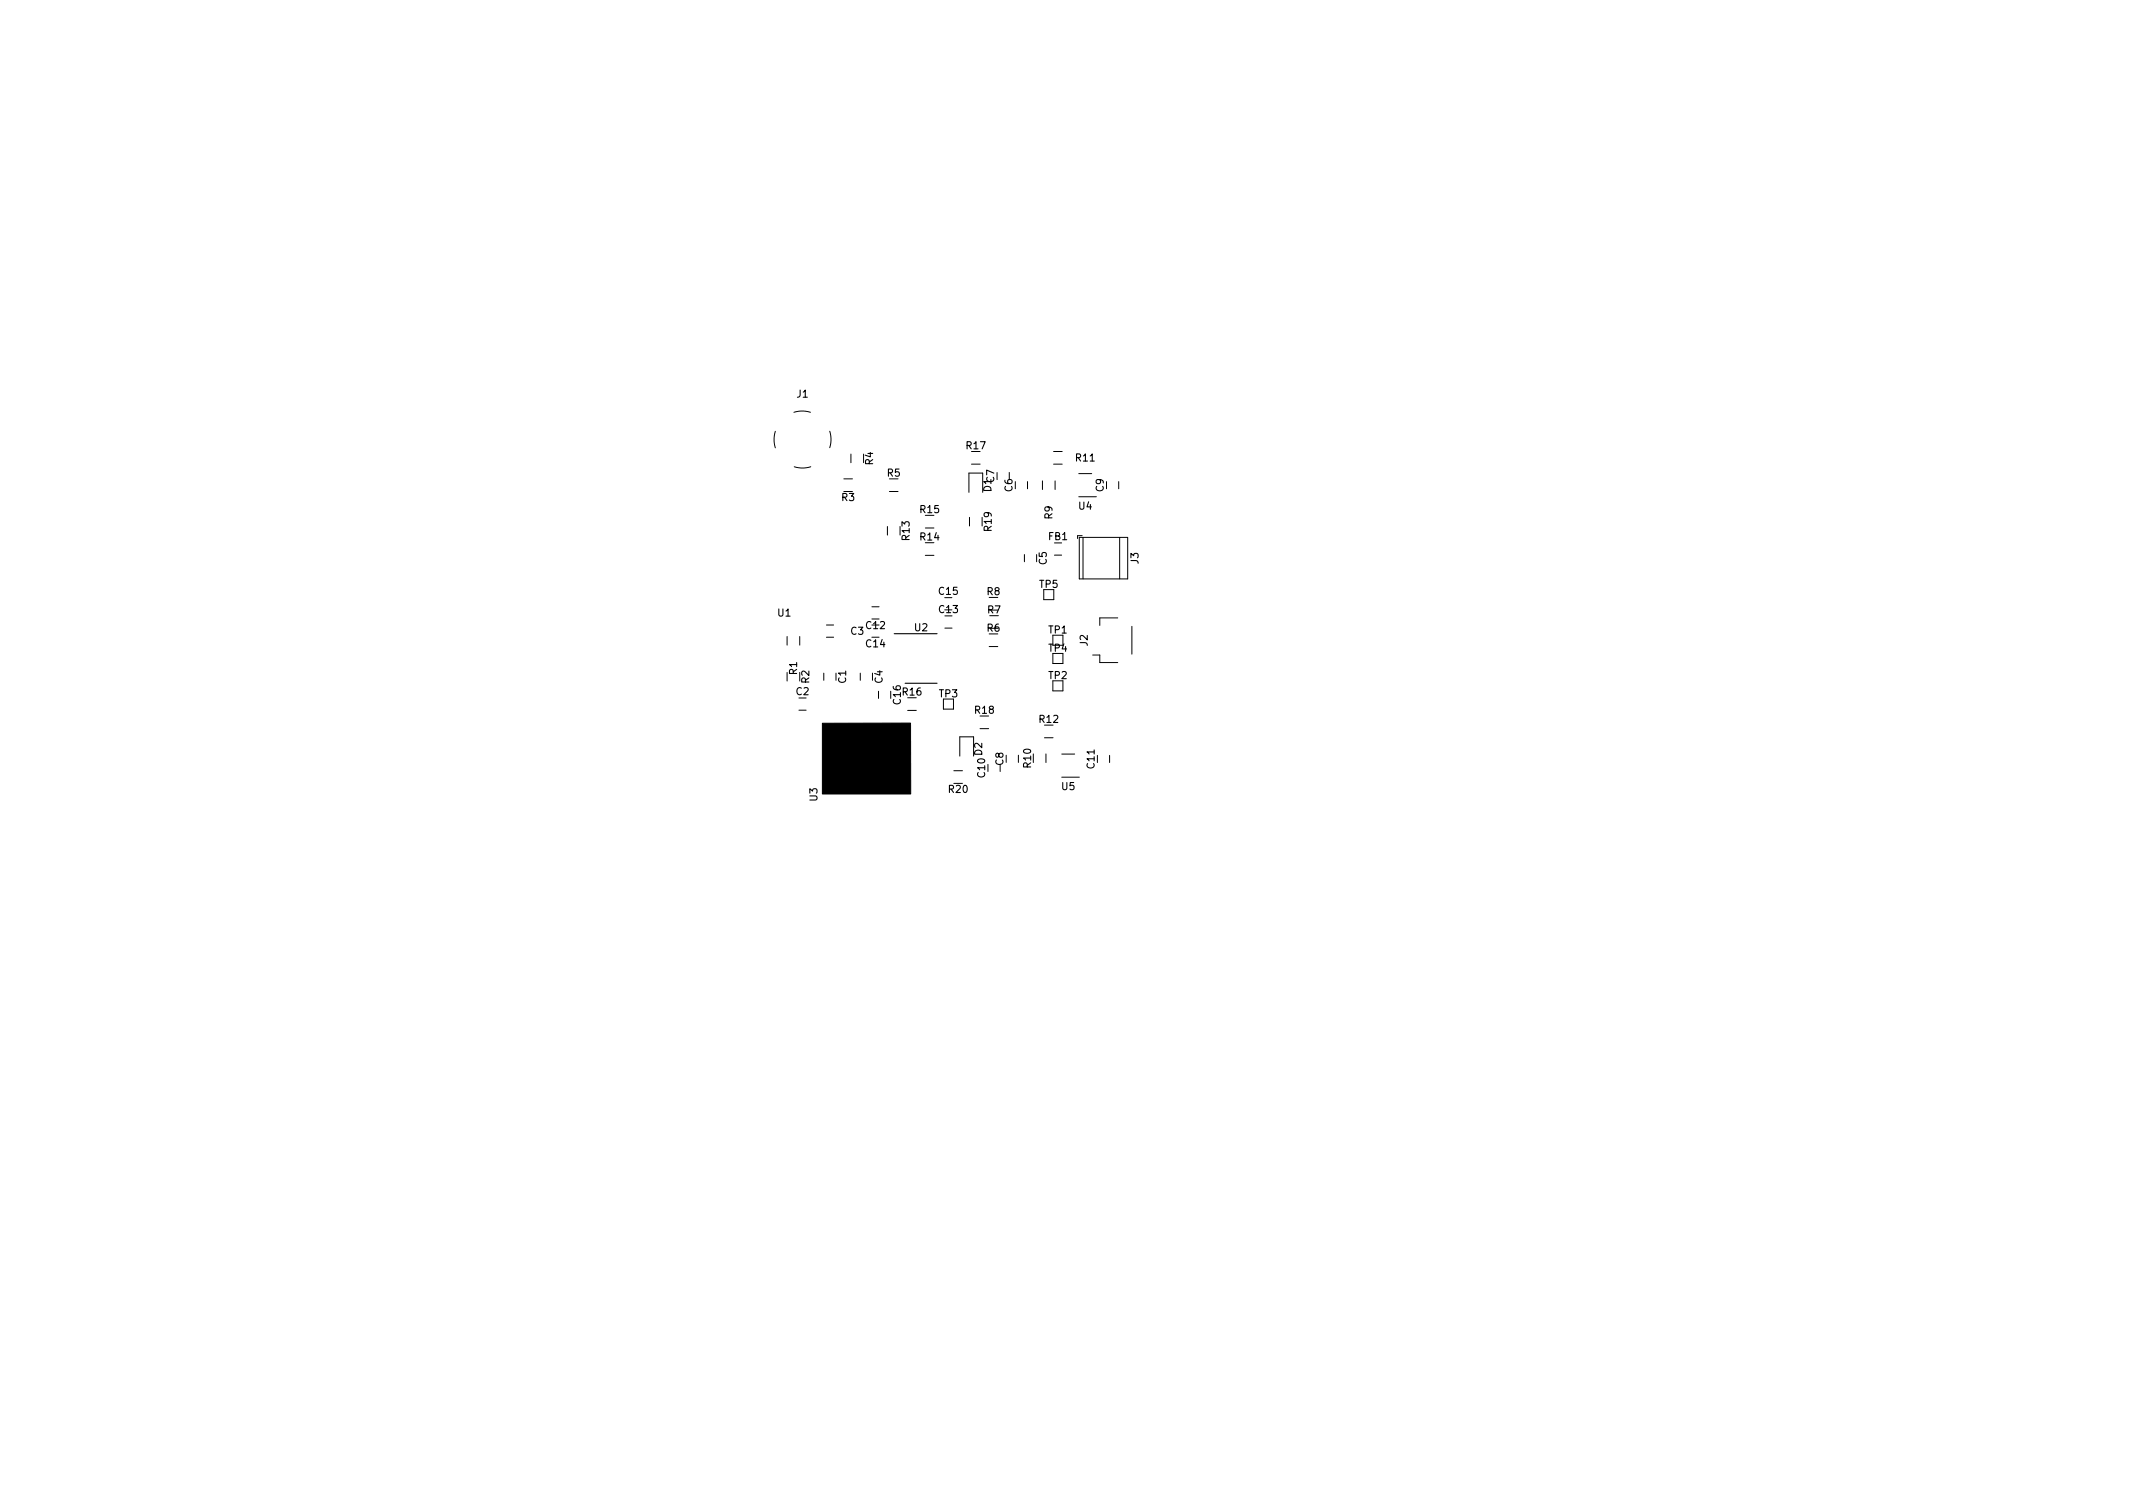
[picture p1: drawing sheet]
<svg xmlns="http://www.w3.org/2000/svg" width="297mm" height="210mm" viewBox="0 0 297 210" stroke-linecap="round" stroke-linejoin="round" font-family="sans-serif">
<defs><g id="words">
<g font-size="1.4">
<text x="111" y="55.4">J1</text>
<text x="121.6" y="64.7" transform="rotate(-90 121.6 64.7)">R4</text>
<text x="134.6" y="62.5">R17</text>
<text x="149.9" y="64.2">R11</text>
<text x="117.2" y="69.8">R3</text>
<text x="123.6" y="66.4">R5</text>
<text x="128.2" y="71.4">R15</text>
<text x="138" y="68.4" transform="rotate(-90 138 68.4)">D1</text>
<text x="138.5" y="67.2" transform="rotate(-90 138.5 67.2)">C7</text>
<text x="141" y="68.4" transform="rotate(-90 141 68.4)">C6</text>
<text x="150.2" y="71">U4</text>
<text x="153.7" y="68.4" transform="rotate(-90 153.7 68.4)">C9</text>
<text x="126.7" y="75.2" transform="rotate(-90 126.7 75.2)">R13</text>
<text x="128.2" y="75.2">R14</text>
<text x="138.1" y="73.9" transform="rotate(-90 138.1 73.9)">R19</text>
<text x="146" y="75.2">FB1</text>
<text x="146.6" y="72.3" transform="rotate(-90 146.6 72.3)">R9</text>
<text x="130.8" y="82.8">C15</text>
<text x="137.5" y="82.9">R8</text>
<text x="144.8" y="81.9">TP5</text>
<text x="145.8" y="78.6" transform="rotate(-90 145.8 78.6)">C5</text>
<text x="158.5" y="78.5" transform="rotate(-90 158.5 78.5)">J3</text>
<text x="108.3" y="85.8">U1</text>
<text x="118.5" y="88.4">C3</text>
<text x="120.6" y="87.6">C12</text>
<text x="127.4" y="87.9">U2</text>
<text x="130.8" y="85.4">C13</text>
<text x="137.5" y="87.9">R6</text>
<text x="137.5" y="85.4">R7</text>
<text x="146" y="88.2">TP1</text>
<text x="151.5" y="89.9" transform="rotate(-90 151.5 89.9)">J2</text>
<text x="111" y="93.9" transform="rotate(-90 111 93.9)">R1</text>
<text x="112.7" y="95.1" transform="rotate(-90 112.7 95.1)">R2</text>
<text x="117.8" y="95.1" transform="rotate(-90 117.8 95.1)">C1</text>
<text x="120.6" y="90.1">C14</text>
<text x="122.9" y="95.1" transform="rotate(-90 122.9 95.1)">C4</text>
<text x="146" y="94.6">TP2</text>
<text x="146" y="90.7">TP4</text>
<text x="110.9" y="96.8">C2</text>
<text x="125.4" y="98" transform="rotate(-90 125.4 98)">C16</text>
<text x="125.7" y="96.8">R16</text>
<text x="130.8" y="97.1">TP3</text>
<text x="135.8" y="99.4">R18</text>
<text x="144.8" y="100.6">R12</text>
<text x="136.8" y="105.2" transform="rotate(-90 136.8 105.2)">D2</text>
<text x="139.7" y="106.5" transform="rotate(-90 139.7 106.5)">C8</text>
<text x="143.6" y="106.9" transform="rotate(-90 143.6 106.9)">R10</text>
<text x="152.4" y="107" transform="rotate(-90 152.4 107)">C11</text>
<text x="113.8" y="111.5" transform="rotate(-90 113.8 111.5)">U3</text>
<text x="132.2" y="110.4">R20</text>
<text x="137.2" y="108.2" transform="rotate(-90 137.2 108.2)">C10</text>
<text x="147.9" y="110">U5</text>
</g>
</g></defs>
<path d="M124.5 88.2h6M126 95.1h4.5" fill="none" stroke="#000" stroke-width=".15"/>
<g fill="none" stroke="#000" stroke-width=".14">
<path d="M110.6 57.4a3.8 3.8 0 0 1 2.3 0M108 60.1a3.8 3.8 0 0 0 0 2.3M110.6 65l1 .2 1.3-.2M115.5 60l.2 1-.2 1.3M117.5 66.7h1.2M118.5 63.2v1.2M123.6 73.3v1.2M123.9 68.4h1.2M128.9 77.3h1.2M128.9 73.5h1.2M134.9 68.6v-2.7h2v2.7M135 72v1.2"/>
<path d="M135.3 64.6h1.2M140.5 65.8v1M142.7 77.2v1M143.1 67.1v1M145.2 67v1.2M146.7 62.9h1.2M146.7 64.6h1.2M146.8 77.3h1M146.9 67v1.2M150.2 65.9h1.8M150.2 69.2h2.5M150.3 74.8h6.7v5.8h-6.7z"/>
<path d="M150.7 74.6h-.6v.4M150.8 74.8v5.8M155.8 67.1v1M155.9 74.8v5.8M109.6 88.6v1.2M109.6 93.6v1.2M111.3 98.9h1M111.4 88.6v1.2M114.7 93.7v1M115.1 87h1M115.1 88.7h1M119.8 93.7v1"/>
<path d="M121.4 84.5h1M122.3 96.2v1M126.4 98.9h1.2M131.4 97.3v1.4h1.4v-1.4M131.6 87.5h1M137.8 90h1.1M145.3 82.1v1.4h1.5v-1.4M146.6 88.4v1.4M146.6 91v1.4h1.4v-1.4M146.6 94.8v1.4h1.4v-1.4M148 88.4v1.4M152.2 91.2h1v1.1h2.5"/>
<path d="M155.7 86h-2.5v1.1M157.6 87.2v3.9M132.8 107.3h1.2M133.7 105.3v-2.7h1.9v2.7M136.5 101.5h1.2M139.3 106.4v1M141.8 105.2v1M145.5 102.7h1.1M145.7 105v1.2M147.9 108.2h2.4M147.9 105h1.8M154.5 105.2v1"/>
</g>
<path d="M114.5 100.7h12.3v9.9h-12.3z" fill="#000" stroke="#000" stroke-width=".14"/>
<use href="#words"/>
</svg>
